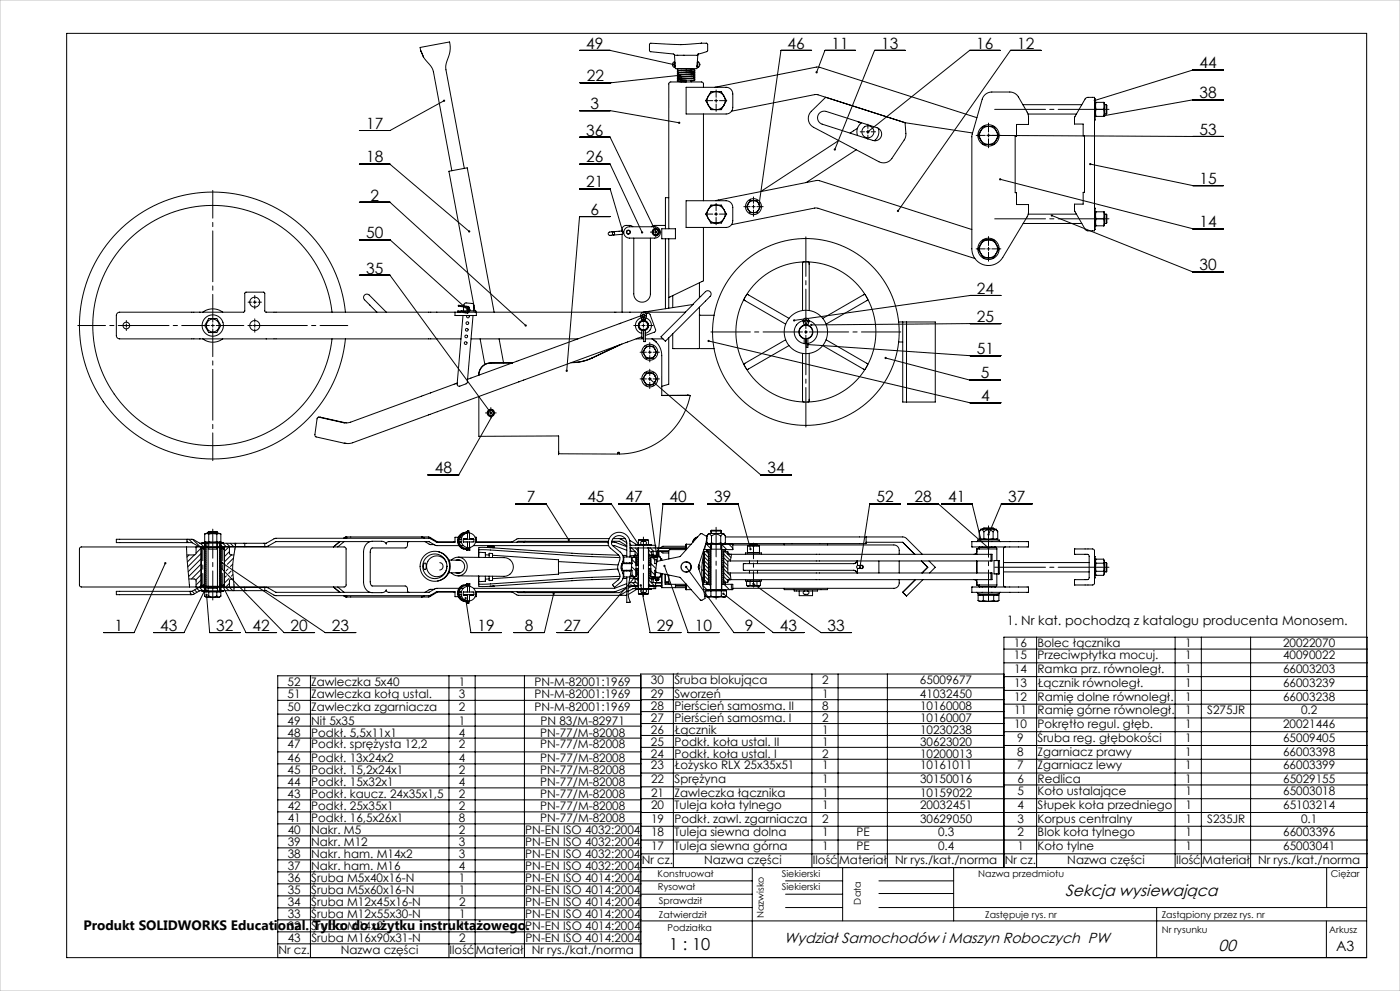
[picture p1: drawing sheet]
<svg xmlns="http://www.w3.org/2000/svg" width="420mm" height="297mm" viewBox="0 0 420 297" stroke-linecap="round" stroke-linejoin="round" font-family="sans-serif">
<defs><g id="words">
<text font-size="4.9" x="200.8" y="284.8">1 : 10</text>
<g font-size="4.8">
<text x="319.5" y="268.5">Sekcja wysiewająca</text>
<text x="365.5" y="284.9">00</text>
</g>
<g font-size="4.7">
<text x="175.9" y="14.6">49</text>
<text x="236.3" y="14.6">46</text>
<text x="249.5" y="14.6">11</text>
<text x="264.4" y="14.6">13</text>
<text x="292.9" y="14.6">16</text>
<text x="305.1" y="14.6">12</text>
<text x="359.9" y="20.4">44</text>
<text x="176" y="24.3">22</text>
<text x="359.9" y="29.4">38</text>
<text x="177.2" y="32.6">3</text>
<text x="109.8" y="38.6">17</text>
<text x="175.9" y="40.6">36</text>
<text x="359.9" y="40.4">53</text>
<text x="109.8" y="48.7">18</text>
<text x="175.9" y="48.7">26</text>
<text x="175.9" y="56.1">21</text>
<text x="359.9" y="55.1">15</text>
<text x="111.1" y="60.1">2</text>
<text x="177.2" y="64.4">6</text>
<text x="109.8" y="71.3">50</text>
<text x="359.9" y="68">14</text>
<text x="109.8" y="82">35</text>
<text x="359.9" y="81">30</text>
<text x="293.1" y="88">24</text>
<text x="293.1" y="96.4">25</text>
<text x="293.1" y="106.1">51</text>
<text x="294.3" y="113.4">5</text>
<text x="294.3" y="120.2">4</text>
<text x="130.4" y="141.8">48</text>
<text x="230.3" y="141.8">34</text>
<text x="158" y="150.6">7</text>
<text x="176.2" y="150.5">45</text>
<text x="187.6" y="150.5">47</text>
<text x="200.9" y="150.5">40</text>
<text x="214.3" y="150.5">39</text>
<text x="262.9" y="150.5">52</text>
<text x="274.3" y="150.5">28</text>
<text x="284.5" y="150.5">41</text>
<text x="302.4" y="150.5">37</text>
<text x="34.4" y="189">1</text>
<text x="48" y="189">43</text>
<text x="64.9" y="189">32</text>
<text x="75.8" y="189">42</text>
<text x="87.2" y="189">20</text>
<text x="99.5" y="189">23</text>
<text x="143.3" y="189">19</text>
<text x="157.4" y="189">8</text>
<text x="169.1" y="189">27</text>
<text x="197.1" y="189">29</text>
<text x="208.5" y="189">10</text>
<text x="223.5" y="189">9</text>
<text x="234" y="189">43</text>
<text x="248.3" y="189">33</text>
</g>
<text font-size="4.4" x="235.2" y="282.6">Wydział Samochodów i Maszyn Roboczych PW</text>
<text font-size="4.2" x="400.9" y="284.9">A3</text>
<text font-size="4.1" x="25" y="278.8">Produkt SOLIDWORKS Educational. Tylko do użytku instruktażowego.</text>
<text font-size="3.9" x="302.1" y="187.4">1. Nr kat. pochodzą z katalogu producenta Monosem.</text>
<g font-size="3.5">
<text x="304.2" y="194">16</text>
<text x="304.2" y="197.6">15</text>
<text x="311.3" y="194">Bolec łącznika</text>
<text x="311.3" y="197.6">Przeciwpłytka mocuj.</text>
<text x="355.6" y="194">1</text>
<text x="355.6" y="197.6">1</text>
<text x="384.9" y="194">20022070</text>
<text x="384.9" y="197.6">40090022</text>
<text x="304.2" y="201.7">14</text>
<text x="311.3" y="201.7">Ramka prz. równoległ.</text>
<text x="355.6" y="201.7">1</text>
<text x="384.9" y="201.7">66003203</text>
<text x="86.3" y="205.7">52</text>
<text x="86.3" y="209.3">51</text>
<text x="93.3" y="205.7">Zawleczka 5x40</text>
<text x="93.3" y="209.3">Zawleczka kołą ustal.</text>
<text x="137.6" y="205.7">1</text>
<text x="137.6" y="209.3">3</text>
<text x="160.4" y="205.7">PN-M-82001:1969</text>
<text x="160.4" y="209.3">PN-M-82001:1969</text>
<text x="195.3" y="205">30</text>
<text x="195.3" y="209.2">29</text>
<text x="202.3" y="205">Śruba blokująca</text>
<text x="202.3" y="209.2">Sworzeń</text>
<text x="246.6" y="205">2</text>
<text x="246.6" y="209.2">1</text>
<text x="276" y="205">65009677</text>
<text x="276" y="209.2">41032450</text>
<text x="304.2" y="205.8">13</text>
<text x="304.2" y="210">12</text>
<text x="311.3" y="205.8">Łącznik równoległ.</text>
<text x="311.3" y="210">Ramię dolne równoległ.</text>
<text x="355.6" y="205.8">1</text>
<text x="355.6" y="210">1</text>
<text x="384.9" y="205.8">66003239</text>
<text x="384.9" y="210">66003238</text>
<text x="86.3" y="213">50</text>
<text x="93.3" y="213">Zawleczka zgarniacza</text>
<text x="137.7" y="213">2</text>
<text x="160.4" y="213">PN-M-82001:1969</text>
<text x="195.3" y="212.8">28</text>
<text x="202.3" y="212.8">Pierścień samosma. II</text>
<text x="246.7" y="212.8">8</text>
<text x="276" y="212.8">10160008</text>
<text x="304.2" y="214.1">11</text>
<text x="311.3" y="214.1">Ramię górne równoległ.</text>
<text x="355.6" y="214.1">1</text>
<text x="362.1" y="214.1">S275JR</text>
<text x="390.3" y="214.1">0.2</text>
<text x="86.3" y="217.1">49</text>
<text x="86.3" y="220.7">48</text>
<text x="93.3" y="217.1">Nit 5x35</text>
<text x="93.3" y="220.7">Podkł. 5,5x11x1</text>
<text x="137.7" y="217.1">1</text>
<text x="137.7" y="220.7">4</text>
<text x="162.1" y="220.7">PN-77/M-82008</text>
<text x="162.2" y="217.1">PN 83/M-82971</text>
<text x="195.3" y="216.4">27</text>
<text x="195.3" y="219.9">26</text>
<text x="202.3" y="216.4">Pierścień samosma. I</text>
<text x="202.3" y="219.9">Łącznik</text>
<text x="246.7" y="216.4">2</text>
<text x="246.7" y="219.9">1</text>
<text x="276" y="216.4">10160007</text>
<text x="276" y="219.9">10230238</text>
<text x="304.2" y="218.2">10</text>
<text x="311.3" y="218.2">Pokrętło regul. głęb.</text>
<text x="355.6" y="218.2">1</text>
<text x="384.9" y="218.2">20021446</text>
<text x="86.3" y="224.3">47</text>
<text x="93.3" y="224.3">Podkł. sprężysta 12,2</text>
<text x="137.7" y="224.3">2</text>
<text x="162.1" y="224.3">PN-77/M-82008</text>
<text x="195.3" y="223.5">25</text>
<text x="195.3" y="227.1">24</text>
<text x="202.3" y="223.5">Podkł. koła ustal. II</text>
<text x="202.4" y="227.1">Podkł. koła ustal. I</text>
<text x="246.7" y="223.5">1</text>
<text x="246.7" y="227.1">2</text>
<text x="276" y="223.5">30623020</text>
<text x="276" y="227.1">10200013</text>
<text x="305.2" y="222.3">9</text>
<text x="305.2" y="226.5">8</text>
<text x="311.3" y="222.3">Śruba reg. głębokości</text>
<text x="311.3" y="226.5">Zgarniacz prawy</text>
<text x="355.6" y="222.3">1</text>
<text x="355.6" y="226.5">1</text>
<text x="384.9" y="222.3">65009405</text>
<text x="384.9" y="226.5">66003398</text>
<text x="86.3" y="228.5">46</text>
<text x="86.3" y="232.1">45</text>
<text x="93.3" y="228.5">Podkł. 13x24x2</text>
<text x="93.4" y="232.1">Podkł. 15,2x24x1</text>
<text x="137.7" y="228.5">4</text>
<text x="137.7" y="232.1">2</text>
<text x="162.1" y="228.5">PN-77/M-82008</text>
<text x="162.1" y="232.1">PN-77/M-82008</text>
<text x="195.3" y="230.6">23</text>
<text x="202.4" y="230.6">Łożysko RLX 25x35x51</text>
<text x="246.7" y="230.6">1</text>
<text x="276" y="230.6">10161011</text>
<text x="305.2" y="230.6">7</text>
<text x="311.3" y="230.6">Zgarniacz lewy</text>
<text x="355.6" y="230.6">1</text>
<text x="384.9" y="230.6">66003399</text>
<text x="86.3" y="235.6">44</text>
<text x="86.3" y="239.2">43</text>
<text x="93.4" y="235.6">Podkł. 15x32x1</text>
<text x="93.4" y="239.2">Podkł. kaucz. 24x35x1,5</text>
<text x="137.7" y="235.6">4</text>
<text x="137.7" y="239.2">2</text>
<text x="162.1" y="235.6">PN-77/M-82008</text>
<text x="162.1" y="239.2">PN-77/M-82008</text>
<text x="195.3" y="234.7">22</text>
<text x="195.3" y="238.9">21</text>
<text x="202.4" y="234.7">Sprężyna</text>
<text x="202.4" y="238.9">Zawleczka łącznika</text>
<text x="246.7" y="234.7">1</text>
<text x="246.7" y="238.9">1</text>
<text x="276" y="234.7">30150016</text>
<text x="276" y="238.9">10159022</text>
<text x="305.2" y="234.8">6</text>
<text x="305.2" y="238.3">5</text>
<text x="311.3" y="234.8">Redlica</text>
<text x="311.3" y="238.3">Koło ustalające</text>
<text x="355.6" y="234.8">1</text>
<text x="355.6" y="238.3">1</text>
<text x="384.9" y="234.8">65029155</text>
<text x="385" y="238.3">65003018</text>
<text x="86.3" y="242.8">42</text>
<text x="93.4" y="242.8">Podkł. 25x35x1</text>
<text x="137.7" y="242.8">2</text>
<text x="162.1" y="242.8">PN-77/M-82008</text>
<text x="195.3" y="242.4">20</text>
<text x="202.4" y="242.4">Tuleja koła tylnego</text>
<text x="246.7" y="242.4">1</text>
<text x="276" y="242.4">20032451</text>
<text x="305.2" y="242.4">4</text>
<text x="311.3" y="242.4">Słupek koła przedniego</text>
<text x="355.6" y="242.4">1</text>
<text x="385" y="242.4">65103214</text>
<text x="86.3" y="246.4">41</text>
<text x="86.3" y="250">40</text>
<text x="93.4" y="246.4">Podkł. 16,5x26x1</text>
<text x="93.4" y="250">Nakr. M5</text>
<text x="137.7" y="246.4">8</text>
<text x="137.7" y="250">2</text>
<text x="157.6" y="250">PN-EN ISO 4032:2004</text>
<text x="162.1" y="246.4">PN-77/M-82008</text>
<text x="195.3" y="246.5">19</text>
<text x="195.3" y="250.7">18</text>
<text x="202.4" y="246.5">Podkł. zawl. zgarniacza</text>
<text x="202.4" y="250.7">Tuleja siewna dolna</text>
<text x="246.7" y="246.5">2</text>
<text x="246.7" y="250.7">1</text>
<text x="257" y="250.7">PE</text>
<text x="276" y="246.5">30629050</text>
<text x="281.4" y="250.7">0.3</text>
<text x="305.2" y="246.5">3</text>
<text x="305.2" y="250.7">2</text>
<text x="311.3" y="246.5">Korpus centralny</text>
<text x="311.3" y="250.7">Blok koła tylnego</text>
<text x="355.6" y="246.5">1</text>
<text x="355.6" y="250.7">1</text>
<text x="362.2" y="246.5">S235JR</text>
<text x="385" y="250.7">66003396</text>
<text x="390.3" y="246.5">0.1</text>
<text x="86.3" y="253.6">39</text>
<text x="86.3" y="257.2">38</text>
<text x="93.4" y="253.6">Nakr. M12</text>
<text x="93.4" y="257.2">Nakr. ham. M14x2</text>
<text x="137.7" y="253.6">3</text>
<text x="137.7" y="257.2">3</text>
<text x="157.6" y="253.6">PN-EN ISO 4032:2004</text>
<text x="157.6" y="257.2">PN-EN ISO 4032:2004</text>
<text x="195.3" y="254.8">17</text>
<text x="202.4" y="254.8">Tuleja siewna górna</text>
<text x="246.7" y="254.8">1</text>
<text x="257" y="254.8">PE</text>
<text x="281.4" y="254.8">0.4</text>
<text x="305.2" y="254.8">1</text>
<text x="311.3" y="254.8">Koło tylne</text>
<text x="355.6" y="254.8">1</text>
<text x="385" y="254.8">65003041</text>
<text x="86.3" y="260.8">37</text>
<text x="93.4" y="260.8">Nakr. ham. M16</text>
<text x="137.7" y="260.8">4</text>
<text x="157.6" y="260.8">PN-EN ISO 4032:2004</text>
<text x="192.5" y="258.9">Nr cz.</text>
<text x="211.3" y="258.9">Nazwa części</text>
<text x="243.9" y="258.9">Ilość</text>
<text x="251.8" y="258.9">Materiał</text>
<text x="268.5" y="258.9">Nr rys./kat./norma</text>
<text x="301.4" y="258.9">Nr cz.</text>
<text x="320.2" y="258.9">Nazwa części</text>
<text x="352.8" y="258.9">Ilość</text>
<text x="360.7" y="258.9">Materiał</text>
<text x="377.4" y="258.9">Nr rys./kat./norma</text>
<text x="86.3" y="264.4">36</text>
<text x="86.3" y="268">35</text>
<text x="93.4" y="264.4">Śruba M5x40x16-N</text>
<text x="93.4" y="268">Śruba M5x60x16-N</text>
<text x="137.7" y="264.4">1</text>
<text x="137.7" y="268">1</text>
<text x="157.6" y="264.4">PN-EN ISO 4014:2004</text>
<text x="157.6" y="268">PN-EN ISO 4014:2004</text>
<text x="86.3" y="271.6">34</text>
<text x="86.3" y="275.2">33</text>
<text x="93.4" y="271.6">Śruba M12x45x16-N</text>
<text x="93.4" y="275.2">Śruba M12x55x30-N</text>
<text x="137.7" y="271.6">2</text>
<text x="137.7" y="275.2">1</text>
<text x="157.6" y="271.6">PN-EN ISO 4014:2004</text>
<text x="157.6" y="275.2">PN-EN ISO 4014:2004</text>
<text x="86.3" y="278.8">32</text>
<text x="93.4" y="278.8">Śruba M14x2</text>
<text x="137.7" y="278.8">1</text>
<text x="157.6" y="278.8">PN-EN ISO 4014:2004</text>
<text x="83.5" y="285.9">Nr cz.</text>
<text x="86.3" y="282.4">43</text>
<text x="93.4" y="282.4">Śruba M16x90x31-N</text>
<text x="102.3" y="285.9">Nazwa części</text>
<text x="134.9" y="285.9">Ilość</text>
<text x="137.7" y="282.4">2</text>
<text x="142.8" y="285.9">Materiał</text>
<text x="157.6" y="282.4">PN-EN ISO 4014:2004</text>
<text x="159.5" y="285.9">Nr rys./kat./norma</text>
</g>
<g font-size="2.8">
<text x="197.3" y="262.9">Konstruował</text>
<text x="234.5" y="262.9">Siekierski</text>
<text x="293.5" y="262.9">Nazwa przedmiotu</text>
<text x="399.3" y="262.9">Ciężar</text>
<text x="197.3" y="266.7">Rysował</text>
<text x="234.5" y="266.7">Siekierski</text>
<text x="197.7" y="271">Sprawdził</text>
<text x="197.7" y="275.1">Zatwierdził</text>
<text x="229.1" y="275.2" transform="rotate(-90 229.1 275.2)">Nazwisko</text>
<text x="258.3" y="271.1" transform="rotate(-90 258.3 271.1)">Data</text>
<text x="295.6" y="275">Zastępuje rys. nr</text>
<text x="348.5" y="275">Zastąpiony przez rys. nr</text>
<text x="200.3" y="279">Podziałka</text>
<text x="348.5" y="279.6">Nr rysunku</text>
<text x="398.8" y="279.6">Arkusz</text>
</g>
</g></defs>
<circle cx="205.8" cy="169.9" r="1.6" fill="none" stroke="#808080" stroke-width=".3"/>
<g fill="none" stroke="#000" stroke-width=".3">
<path d="M20 10h390v277h-390zM126.2 15.2l.8 1.9M126.2 15.2l-.2-1 8.7-1.6a9.2 9.2 0 0 1-.8 6.4l-.1 1.9 5.5 29.6M127 17.1l1.1 1.4a6.1 6.1 0 0 1 1.9 3.1l5.6 29.6M173.9 15.1h9.2l18.9 4.2M195.2 15.5l6.8 .7 .3 .4M195.2 15.5h.1M201.7 19.3h.1M202 18.7l.3-.2v1.7l-.5-.7zM202.3 19.9h.3M202.3 18.9h.2M202.3 16.6h6.8"/>
<path d="M202.3 16.6l.2 2.3M202.5 18.9l.1 1M202.6 19.9v.7h6.5v-.7M209.1 19.9h.2M209.1 16.6h.1M209.2 18.9l-.1 1M209.2 18.9h.1M209.2 16.6h.1M209.3 18.5a.95 .95 0 0 1 .6 .9 .95 .95 0 0 1-.6 .8zM209.3 16.6l-.1 2.3M209.5 16.2l-.2 .4M209.5 16.2h.1"/>
<path d="M209.9 19.4h.1M210.4 13h.1M210.4 13h1.5M210.4 13a86.5 86.5 0 0 1-15.3 0l-.3 .3v1.8l.4 .4M211.9 13l.4 .3-.1 2-2.7 .9M211.9 13h.1M243.5 15.1h-9.2l-6.6 46.1M256.7 15.1h-9.2l-2.5 6.6M271.6 15.1h-9.2l-12 29.7M300.1 15.1h-9.2l-30.5 24.4M312.3 15.1h-9.2l-33.7 48.1M133.2 30.2l-16.2 8.9h-9.2"/>
<path d="M173.9 33.2h9.2l20.7 3.6M203.4 23.3l4.8 .3M203.4 24.4l2.4 .2v-.5l-2.4-.2-.2 .3 .3 .2M203.4 22.2l4.8 .3M203.4 21.1l4.8 .2M203.5 22.2l4.8 .3M203.5 23.4l4.8 .2M203.5 21.1l4.8 .3h-.2M203.5 20.6l4.8 .2M203.5 20.6l-.3 .2 .3 .3-.3 .3 .3 .2M203.6 23.3l-.2 .1M203.6 22.8h-.2"/>
<path d="M203.6 23.9h-.2M203.6 22.2h-.2M203.6 21.7h-.2M203.6 21.1h-.2M204 22.6l-20.8 2.2h-9.2M204.3 23.4h.1M204.3 23.9v.1M204.3 24.5v.1M204.3 21.7v.1M204.3 22.3h.1M204.3 22.8v.1M204.3 20.6h.1"/>
<path d="M204.3 21.1v.1M205.8 26.2h12a2 2 0 0 1 2 2v4a2 2 0 0 1-2 2h-12zM207.3 22.9v.1M207.3 23.5v.1M207.3 24.1v.5M207.3 21.3h.1M207.3 21.8v.1M207.3 22.4h.1M207.3 20.6v.2M208.2 23.1l.3 .2-.3 .3 .3 .3-.3 .3-4.8-.3M208.2 22l.3 .2-.3 .3 .3 .3-.3 .2-4.8-.3M208.2 20.8l.3 .3-.3 .3 .3 .3-.3 .2-4.8-.3"/>
<path d="M208.3 23.1l-4.9-.3-.2 .3 .3 .2-.3 .4 .3 .2M208.3 22l-4.9-.3-.2 .3 .3 .2-.3 .3 .3 .3M208.3 24.1l-1 .1M208.3 23.6h-.2M208.3 23l-.2 .1M208.3 22.5h-.2M208.3 21.9h-.2M211 34.2v26M211 26.2v-1.2l-.4-.4h-9.4l-.5 .4-.1 43.6M212.5 31.5a2.7 2.7 0 0 0 2.3 1.4M212.5 31.5l.2 .4a1.54 1.54 0 0 0 2.1 1M212.5 28.8a2.7 2.7 0 0 0 0 2.7"/>
<path d="M212.5 28.8l-.4 .7a.8 .8 0 0 0 .1 1.4l.3 .6M214.3 30.2h1M214.5 26.2l31-6.1 47.6 15.2M214.8 29.7v1M214.8 27.5a2.7 2.7 0 0 0-2.3 1.3M214.8 27.5a2.7 2.7 0 0 1 2.4 1.3M214.8 27.5h-.1a1.62 1.62 0 0 0-2.2 1.3M214.8 27.5h1a.68 .68 0 0 1 1 .6l.4 .7M217.2 31.5l-.4 .7a.86 .86 0 0 1-1.3 .7h-.7M217.2 31.5a2.7 2.7 0 0 1-2.4 1.4M217.2 28.8a2.7 2.7 0 0 1 0 2.7M217.2 28.8l.4 .7a.74 .74 0 0 1 0 1.3l-.4 .7"/>
<path d="M219.5 33.3l25.4-5 26.6 8.5M245.7 34l1-.6h1.2l15.2 4.9a2 2 0 0 1 1.3 2.5 2 2 0 0 1-2.5 1.3l-15.2-4.9a2 2 0 0 1-1-3.2zM247.7 29.2l-4.3 4.2a3 3 0 0 0 .7 4.8l19.6 10.3a3 3 0 0 0 3.9-1l4-6.2 .2-1-.3-3.5M257.2 38.4l-2.2 1.5M257.3 36.4l.9 .6M258.2 37h.1M258.5 36.8a3.3 3.3 0 0 0-1.2 3.8M259.9 39.5h1M260.4 39v1M263.5 38.4a3.3 3.3 0 0 1-1.2 3.8M271.5 36.8l20.3 3.1M294.2 39.2a2.7 2.7 0 0 0 0 2.7"/>
<path d="M294.2 39.2l-.8 1.4 .8 1.3M295.4 28.5l.7-.6 1-.3h5.8a3 3 0 0 1 2.6 1.5l2.9 5 .2 3.2h-3.6v3.5h-.4v17h.4v3.5h3.6l-.1 2.4-.4 1.3-7.3 12.2a5 5 0 0 1-5.6 2.2 5 5 0 0 1-3.6-4.8v-33.8l3.1-11zM296.6 37.9a2.7 2.7 0 0 0-2.4 1.3M296.6 37.9a2.7 2.7 0 0 1 2.3 1.3M296.6 37.9h1.5l.8 1.3M296.6 37.9h-.2a1.62 1.62 0 0 0-2.2 1.3M298.9 39.2l.8 1.4-.8 1.3M298.9 39.2a2.7 2.7 0 0 1 0 2.7M306.9 31.4h17.6M308.4 34.2h14.5M325.7 29.5l.6-.3h2.1v40h-2.1l-.6-.3-3.3-5.9v-1.8h2.6v-3.6h.4v-16.9h-.4v-3.5h-2.6v-1.8zM328.4 29.6h.2v6.4h-.2"/>
<path d="M328.6 34.6l.2 .3M328.8 30.7v2.1M328.8 32.8v2.1M328.8 30.7l-.2 .3M328.8 32.8h2.3M328.8 30.7h2.3M328.8 34.9h2.3M331.1 30.7a7.1 7.1 0 0 1 .2 3.7l-.2 .5M331.1 32.8v2.1M331.1 30.7v2.1M331.3 34.2h.6M331.3 31.4h.6"/>
<path d="M331.9 31.4v2.8M331.9 31.4l.2 .2v2.4l-.2 .2M367 21h-9.2l-29.3 9.1M367 29.9h-9.2l-26.5 4.8M107.8 49.2h9.2l23.8 20.2M173.9 56.6h9.2l3.8 13.1M173.9 49.2h9.2l9.5 20.5M173.9 41.2h9.2l13.7 28.3M200.6 59.2h-1v9.4M251.6 42.1l-23.4 15.3M256.9 44.9l-15.1 9.8M262.5 42l.2 .2"/>
<path d="M294.2 41.9a2.7 2.7 0 0 0 2.4 1.4M294.2 41.9l.8 1.4h1.6M296.1 40.6h1M296.6 40.1v1M296.6 40.6l70.4 .3M298.9 41.9l-.8 1.4h-1.5M298.9 41.9a2.7 2.7 0 0 1-2.3 1.4M300.1 53.7l57.7 14.9h9.2M327.1 49.2l30.7 6.4h9.2M107.8 60.6h9.2l40.7 37M107.8 71.9h9.2l23.3 20.9M183.1 64.9h-9.2l-3.9 46.2"/>
<path d="M183.9 69.5a.42 .42 0 0 1 .5 .4 .42 .42 0 0 1-.5 .4zM186.5 69.2a.5 .5 0 0 1 .5 .5 .5 .5 0 0 1-.5 .5M186.5 69.2l-3.2 .3a.61 .61 0 0 0-.8 .7 .61 .61 0 0 0 1 .3l3-.3M186.5 70.2l.1 23.4M187.6 68.5l1.2-.5h7.6a1.7 1.7 0 0 1 1.7 1.7 1.7 1.7 0 0 1-1.7 1.7h-7.6a1.7 1.7 0 0 1-1.5-1 1.7 1.7 0 0 1 .3-1.9zM188.5 69.1h-.3M188.6 70.1h-.4M189.8 68l-.6-.4h-1.4a1.3 1.3 0 0 0-1.2 1.7l-.1-.1M190.1 71.4v16.7a2.5 2.5 0 0 0 2.5 2.5 2.5 2.5 0 0 0 2.5-2.5v-16.7M196 70l.7 .4M196 70l.3 .4h.4M196 69.2v.8"/>
<path d="M196 69.2l-.2 .4 .2 .4M196.2 69.6h1M196.7 69.1v1M196.7 68.8h.5l.2 .4M196.7 68.8l.7 .4M196.7 68.8l-.7 .4M196.7 68.8h-.4l-.3 .4M197.4 70l-.2 .4h-.5M197.4 70l-.7 .4M197.4 69.2l.3 .4-.3 .4M197.4 69.2v.8M198.5 68.6h4.1v3h-4.1z"/>
<path d="M199.6 71.6v20.9M199.6 67.6h-3.3l-.9 .4M200.6 71.6v20.8M205.8 60.2h12a2 2 0 0 1 2 2v4a2 2 0 0 1-2 2h-12zM211 68.2v16l-10.4 5M212.5 65.5a2.7 2.7 0 0 0 2.3 1.4M212.5 65.5l.2 .4a1.54 1.54 0 0 0 2.1 1M212.5 62.8a2.7 2.7 0 0 0 0 2.7M212.5 62.8l-.4 .7a.8 .8 0 0 0 .1 1.4l.3 .6M214.3 64.2h1M214.8 60.2l30.7-6.1 46.1 14.7M214.8 63.7v1"/>
<path d="M214.8 61.5a2.7 2.7 0 0 0-2.3 1.3M214.8 61.5a2.7 2.7 0 0 1 2.4 1.3M214.8 61.5h-.2a1.62 1.62 0 0 0-2.1 1.3M214.8 61.5h1a.68 .68 0 0 1 1 .6l.4 .7M217.2 65.5l-.4 .7a.86 .86 0 0 1-1.4 .7h-.6M217.2 65.5a2.7 2.7 0 0 1-2.4 1.4M217.2 62.8a2.7 2.7 0 0 1 0 2.7M217.2 62.8l.4 .7a.74 .74 0 0 1 0 1.3l-.4 .7M219.5 67.3l25.5-5 47.5 15.2M224.5 62.8a1.8 1.8 0 0 0 1.5 .9M224.5 62.8l.5 .9h1M224.5 61a1.8 1.8 0 0 0 0 1.8"/>
<path d="M224.5 61l-.1 .1a1 1 0 0 0 .1 1.7M225.5 61.9h1M226 61.4v1M226 60.1a1.8 1.8 0 0 0-1.5 .9M226 60.1a1.8 1.8 0 0 1 1.6 .9M226 60.1h1.1l.5 .9M226 60.1h-1l-.5 .9M227.6 62.8a1.8 1.8 0 0 1-1.6 .9M227.6 62.8l-.5 .9h-1.1M227.6 61a1.8 1.8 0 0 1 0 1.8M227.6 61a1.04 1.04 0 0 1 0 1.8M240.8 79v.3"/>
<path d="M240.8 79v14.1M241.1 78.5l-.3 .1v.4M242.4 78.5l.3 .1 .1 .4M242.8 79v.3M242.8 79v14.1M294.2 73.2a2.7 2.7 0 0 0 0 2.7M294.2 75.9a2.7 2.7 0 0 0 2.4 1.4M294.2 75.9l.8 1.4h1.6M294.2 73.2l-.8 1.4 .8 1.3M296.1 74.6h1M296.6 71.9a2.7 2.7 0 0 0-2.4 1.3M296.6 71.9a2.7 2.7 0 0 1 2.3 1.3"/>
<path d="M296.6 71.9h1.5l.8 1.3M296.6 71.9h-.2a1.62 1.62 0 0 0-2.2 1.3M296.6 74.1v1M298.9 73.2l.8 1.4-.8 1.3M298.9 73.2a2.7 2.7 0 0 1 0 2.7M298.9 75.9a2.7 2.7 0 0 1-2.3 1.4M298.9 75.9l-.8 1.4h-1.5M306.9 67h17.6M308.5 64.2h14.4M315.6 64.6l42.2 16.9h9.2M328.4 62.4h.2v6.4h-.2M328.6 67.4l.2 .3"/>
<path d="M328.8 63.5l-.2 .3M328.8 63.5v2.1M328.8 65.6v2.1M328.8 65.6h2.3M328.8 63.5h2.3M328.8 67.7h2.3M331.1 65.6v2.1M331.1 63.5v2.1M331.1 63.5l.2 .3v3.6l-.2 .3M331.3 64.2h.6M331.3 67h.6M331.9 64.2l.2 .2v2.4l-.2 .2"/>
<path d="M331.9 64.2v2.8M37.4 97.6h1M37.9 97.1v1M60.8 93.6a5 5 0 0 1 6 0M62.6 95.5h1.2a1.4 1.4 0 0 1 1.9 1.1 1.1 1.1 0 0 1 0 1.9 1.65 1.65 0 0 1-2.3 1.2h-.8l-.5-1a1.3 1.3 0 0 1-.1-2.1zM63.3 97.6h1M63.8 97.1v1M75.9 90.6h1M75.9 97.6h1M76.4 90.1v1M76.4 97.1v1M99.6 93.6a36 36 0 0 0-54.9-26.5 36 36 0 0 0 0 60.9 36 36 0 0 0 54.9-26.4"/>
<path d="M103.6 93.6a40 40 0 0 0-60.9-30 40 40 0 0 0 0 67.9 40 40 0 0 0 60.9-29.9M107.8 82.5h9.2l30.3 41.2M113.1 93.6l-3.3-3.3a1.07 1.07 0 0 1-.6-1.5 1.07 1.07 0 0 1 1.6-.3l5.1 5.1M136.5 93.6v1h6.4v-1M138 93.6h-58.2l-.4-.4v-5.3l-.4-.3-5.5 .1-.1 5.5-.3 .4h-37.2a1 1 0 0 0-1 1v6a1 1 0 0 0 1 1h102.4M138.9 94.6l-1.8 20.5a.6 .6 0 0 0 .8 .6l2-.7 .3-.4 1.7-20M139.1 92l-.1 1.2M140.1 94.6a.41 .41 0 0 0 0 .5 .41 .41 0 0 0 .6 0 .41 .41 0 0 0 0-.5M140.2 93.5h.1M140.2 93.5l-3-.2 3.1 .5M140.3 93.5v.3M140.3 93.5h.1"/>
<path d="M140.3 93.5h.3M140.3 93.2l-2 .1M140.4 92.6l-.1 .5M140.4 92.5l-.3 .3 .2 .4M140.4 91.8h.1M140.4 91.8l-2.9-.2 2.9 .5M140.4 92.1h.1M140.4 92.2h.3M140.4 92.2l-.1 1.3M140.5 91.8l.2 .4M140.5 91.8l-.1 .3M140.6 93.6h65.1"/>
<path d="M140.6 93.5l-.3 .3M140.7 92.6l.1 .3-.2 .2 2.1 .1v.4M140.7 92.5l.2 .2M140.7 92.2l-.1 1.3M140.9 92.7l-.1 .5zM142.1 91.3l-7.4-40 5.5-1 8 43.3M142.2 91.6l-.5-.6-2-.2a.71 .71 0 0 0-.6 .9M142.2 91.6l-.2 1.6M142.2 91.6l.3 1.6M189 93.6h.1M192.2 94.7l-38.5 14.1M192.2 94.7a.87 .87 0 0 1 .9-1.1 .87 .87 0 0 1 .8 1.1"/>
<path d="M192.2 94.7l.3 1M192.4 95.2a2.4 2.4 0 0 0-1.8 2.4 2.4 2.4 0 0 0 1.9 2.3M192.5 95.7v.4a1.51 1.51 0 0 0-1 1.4 1.51 1.51 0 0 0 1 1.5v2.3h.5l.1-2.2v3.3h.5v-3.4a1.52 1.52 0 0 0 .9-1.4 1.52 1.52 0 0 0-.9-1.4v-.5M192.5 97.6h1M192.7 94.6l-.5 .1M192.9 95.2h.4M193 95.7h-.5M193 95.9h.1M193 97.1v1M193.1 95.9h.1M193.1 100h-.1M193.1 95.7h.5"/>
<path d="M193.4 94.2l-.7 .3M193.5 94.6l.4 .1M193.5 94.6a.39 .39 0 0 0-.5-.5 .39 .39 0 0 0-.3 .5M193.5 94.6l-.5 1.5-.3-1.5M193.8 95.3a2.4 2.4 0 0 1 1.6 2.3 2.4 2.4 0 0 1-1.8 2.3M193.8 94.1l.7-.2 .5 .3 1.7 4.8-.3 .5-2.8 1M193.9 94.7l-.3 1M201.8 88.6v3.6M207.8 91.3l3.4-3.5a1.11 1.11 0 0 1 1.8-.4 1.11 1.11 0 0 1-.4 1.8l-13 13.1-1.3-1.4 9.6-9.6-15 2.3M209.8 94.5h4.4M209.8 94.5h.1M209.8 92v12.5h-8v-4.4"/>
<path d="M209.8 84.7v4.5M223.2 89.6v.3l.3 .2 12.2 7M223.9 88.4h.6l12.2 7M240.9 96.1a3.5 3.5 0 0 0-2.6 3.5 3.5 3.5 0 0 0 3 3.4M241 96.4a.87 .87 0 0 1 .8-1.1 .87 .87 0 0 1 .8 1.2M241 96.4l.3 1M241.3 99.5h1M241.3 97.4a2.1 2.1 0 0 0-1.6 2.1 2.1 2.1 0 0 0 1.6 2M241.3 97.4v.2M241.5 96.3l-.5 .1M241.5 96.3l.3 1.1M241.5 96h.6"/>
<path d="M241.8 97.4h-.5M241.8 97.4v.1M241.8 99v1M241.8 97.4h.1M241.9 97.4h.5M241.9 97.4v.1M242.2 96.3l.4 .2M242.2 96.3a.39 .39 0 0 0-.4-.5 .39 .39 0 0 0-.3 .5M242.2 96.3l-.3 1.1M242.4 97.5a2.1 2.1 0 0 1 1.5 2 2.1 2.1 0 0 1-1.5 2M242.4 97.4v.2M242.6 96.5l-.2 .9"/>
<path d="M242.7 96.1a3.5 3.5 0 0 1 2.6 3.5 3.5 3.5 0 0 1-2.9 3.3M259.6 88.4l-.5-.1-12.3 7.1M260.3 89.6l-.3 .5-12.2 7M269.6 96.5h11v24h-9.8v-24M272 96.5v24M300.2 97l-56.8 .4M300.2 88.6h-9.2l-52.8 7.4M60.8 101.6a5 5 0 0 0 6 0M137.2 114.8l-32.4 11.8-1.6 .1-7.5-1.7-.4 .1-.8 5.2 .2 .6 8.6 1.9M141.3 101.6h32.1M143.7 118.8v12l23.9-.1v4.9M143.7 112.4h.1"/>
<path d="M144 101.6l1.5 7.6M149.7 101.6l1.4 7.1M153.7 108.8h-6.5a3.6 3.6 0 0 0-3.5 3.6M153.7 108.8l-13.4 4.9M153.8 108.7l-6.6 .1a3.6 3.6 0 0 0-3.6 3.6M185.9 103.4l-8.3 3.9a14.3 14.3 0 0 1-6.1 1.3M186.6 103.1l-9 4.2a14.4 14.4 0 0 1-6.3 1.4M190.8 101.6h2.3M192.5 100.9l-86.7 31.8-1.2 .2-1.3-.1M193.1 100.7l-.1 .1M193.4 114.5a1.8 1.8 0 0 0 1.5 .9M193.4 114.5a1.04 1.04 0 0 0 1.5 .9"/>
<path d="M193.4 112.7a1.8 1.8 0 0 0 0 1.8M193.4 112.7a1.18 1.18 0 0 0 0 1.8M193.4 106.5a1.15 1.15 0 0 0 1.5 .9M193.4 106.5a1.8 1.8 0 0 0 1.5 .9M193.4 104.7a1.8 1.8 0 0 0 0 1.8M193.4 104.7a1.04 1.04 0 0 0 0 1.8M193.6 101.6h5.3M194.4 113.6h1M194.4 105.6h1M194.9 113.1v1M194.9 113.6l33.3 28.7h9.2M194.9 111.8a1.04 1.04 0 0 1 1.6 .9"/>
<path d="M194.9 111.8a1.8 1.8 0 0 1 1.6 .9M194.9 111.8a1.8 1.8 0 0 0-1.5 .9M194.9 111.8a1.04 1.04 0 0 0-1.5 .9M194.9 105.1v1M194.9 103.8a1.8 1.8 0 0 1 1.6 .9M194.9 103.8a1.04 1.04 0 0 1 1.6 .9M194.9 103.8a1.8 1.8 0 0 0-1.5 .9M194.9 103.8a1.18 1.18 0 0 0-1.5 .9M195.6 101.6a5.8 5.8 0 0 1 2.9 5v11.9h7.8M195.6 101.6l1.2 .9M196.5 114.5l-.1 .2a1.05 1.05 0 0 1-1.5 .7M196.5 114.5a1.8 1.8 0 0 1-1.6 .9"/>
<path d="M196.5 112.7a1.8 1.8 0 0 1 0 1.8M196.5 112.7a1.04 1.04 0 0 1 0 1.8M196.5 106.5a1.8 1.8 0 0 1-1.6 .9M196.5 106.5a1.04 1.04 0 0 1-1.6 .9M196.5 104.7a1.04 1.04 0 0 1 0 1.8M196.5 104.7a1.8 1.8 0 0 1 0 1.8M196.8 102.5h.1M200.6 101.3v13.9l-2.1 .6M206.3 118.5h.8M207.1 118.5a21.9 21.9 0 0 1-21.4 17.6v-.5h-.3v.5l-17.8-.1M207.1 118.5v.1M207.1 118.6h.1"/>
<path d="M210.1 104.5h4.1M212.6 102.2l78.4 18.5h9.2M235.7 101.8l-12.2 7.1-.3 .5M236.7 103.6l-12.3 7.1-.5-.1M240.8 120v.4l.3 .1M240.8 119.7v.3M240.8 105.9v14.1M241.3 103h.5M241.3 101.4v1.6M241.8 101.5v1.5M241.9 101.6h-.1M241.9 103h-.1"/>
<path d="M242.4 103.3l48.6 3.3h9.2M242.4 101.4v2.7h-.5v-2.6M242.8 120l-.1 .4-.3 .1M242.8 119.7v.3M242.8 105.9v14.1M246.8 103.6l12.2 7h.6M247.8 101.8l12.3 7.1 .2 .5M265.7 107.3l25.3 6.6h9.2M269.6 102.5h1.2M95.6 125l7.9 1.7M103.3 132.8h.5M146.6 124.1l.7 .4"/>
<path d="M146.6 124.1l.2 .4h.5M146.6 123.3v.8M146.6 123.3l-.3 .4 .3 .4M146.8 123.7h1M147.3 123.2v1M147.3 122.9h.4l.2 .4M147.3 122.9l.6 .4M147.3 122.9l-.7 .4M147.3 122.9h-.5l-.2 .4M147.9 124.3l-10.3 18h-9.2M147.9 123.3v.8M147.9 124.1l-.6 .4"/>
<path d="M147.9 123.3l.3 .4-.3 .4M147.9 124.1l-.2 .4h-.4M167.5 136.3h.1M167.6 135.3v.7M167.6 136h.1M62.4 159.5h2.8M62.4 159.5v.3M62.6 159.3v.5M62.6 159.3h2.4M62.6 159.3l-.2 .2M65 159.3l.2 .2M65 159.3v.5"/>
<path d="M65.2 159.5v.3M139.7 159.9a2.2 2.2 0 0 0-1.3 2.3 2.2 2.2 0 0 0 1.9 1.9v-1.7M140.2 159.2l-.2 .2a2.66 2.66 0 0 0-2.7 2.2 2.66 2.66 0 0 0 1.9 3M140.2 159.2l.1 .1M140.3 159.3l-.1 .1a2.65 2.65 0 0 0-2.7 2.5 2.65 2.65 0 0 0 2.5 2.8l.1 .2M140.4 159.1l-.2 .1M140.4 159.2l.2 .3M140.4 159.2l-.1 .1M140.4 159.2h.1M140.4 159.1h.3l-.1 .4M140.4 159.1l-.1 .2M140.4 159.1h.1"/>
<path d="M140.6 159.5l-.4 .2a2.33 2.33 0 0 0-2.4 2.2 2.33 2.33 0 0 0 2.2 2.5M140.9 159.7h-.6v1.9M140.9 159.7a2.2 2.2 0 0 1 1.8 2.2 2.2 2.2 0 0 1-1.8 2.2v-1.7M140.9 159.7v1.9M154.7 151.1h9.2l6.7 10.7M174.2 151h9.2l8.3 12.3M185.6 151h9.2l2.2 15.7M208.1 151h-9.2l-1.4 15.2M210.4 159.9l-6.4 6.9-7 1.5-.3 3.2M210.4 159.9h.1M210.4 159.9l1.7 .9M212.2 151h9.2l3.7 13.6"/>
<path d="M213.2 159.1h3.2M213.2 159.1v.8M213.5 158.9v1M213.5 158.9h2.7M213.5 158.9l-.3 .2M216.2 158.9l.2 .2M216.2 158.9v1M216.4 159.1v.8M270.1 151h-9.2l-2.9 19M272.3 151h9.2l15 13.2M282.5 151h9.1l2.7 10.7M293.8 159.4a.7 .7 0 0 1 .7-.6 .7 .7 0 0 1 .7 .6"/>
<path d="M293.8 159.4l.5-.8h4.5l.5 .8M293.8 159.4v2M295 158.4h3.2M295 158.4l.2-.2h2.7l.3 .2M295 158.4v.2M295.2 159.4l.2-.2a1.87 1.87 0 0 1 2.5 .2M295.2 159.4v2M297.9 159.4a.7 .7 0 0 1 .7-.6 .7 .7 0 0 1 .7 .6M297.9 159.4v2M298.2 158.4v.2M299.3 159.4v2M309.6 151h-9.2l-3.8 9.2"/>
<path d="M49.6 168.8l-9.3 20.8h-9.2M56 163.9l.9 12M56 163.9l-31.8 .1-.4 .5v10.8l.2 .4 .4 .2h32.5M56 163.9h2.8M56.1 162.1l.4 .5M56.1 161.6l-.1 1M56.6 173.5l2.1 .2 .1 2.2M56.7 161.6l1 1.1M56.7 166.3l-.6 .7M56.9 175.9h1.9M57 177.2l.2 1M57.1 177.8l.5 .4"/>
<path d="M57.6 177.2l.8 .7M57.7 177.2h-22.8v1h22.7M57.8 161.6l2.2 2.2M58.3 166.3l-2.1 2.1M58.4 176.8l.7 .7M58.8 163.9l-.1 2.2-2.7 .2M58.8 175.9h1.5M58.8 163.9h1.5M59.1 176.4l.7 .7M59.1 163.9l-.3 .3M59.9 176l.9 1M60 163.8h.3"/>
<path d="M60.1 162.8l1 1M60.3 176l-.8 .1-1.8 1.1M60.3 164.1h7M60.3 163.8h7M60.3 175.7h7M60.3 176h7M60.3 163.8v12.2M60.3 175.5h1M60.3 175.4l-.5 .5M60.3 173.8l-1.5 1.5M60.3 172.2l-1.6 1.6M60.3 170.6l-2.9 2.9"/>
<path d="M60.3 169.1l-3.7 3.7M60.3 167.5l-3.8 3.8M60.3 165.9l-4 4M60.6 164.3l-.2 .3v10.6l.2 .3M60.6 177.1h6.4v.2h-6.4zM60.6 162.6h6.4v.2h-6.4zM61 176l.2 .2M61.2 164.3l.1 .3v10.6l-.1 .3M61.2 162.8l.2 .2M61.3 164.3h.1M61.3 175.5h.1M61.3 164.3h-1l-1.5 1.5"/>
<path d="M61.3 164.1v.2M61.3 175.5v.2M61.4 178.6l.5 .4h3.8l.6-.4M61.4 160.1h1.2M61.4 160.1l.6-.3h3.6l.7 .3M61.4 162.3h1.2M61.4 178.6l.6 .3 .6-.3M61.4 162.3l.6 .3M61.4 160.1v2.2M61.4 178.6v-1.2h4.9v1.2M61.4 164.5l.4-.4v11.6M61.4 162.8h-1.5l-2.3-1.2h-22.7v1h22.7l2.4 1.2"/>
<path d="M61.4 177h-1.5l-2.3 1.2M61.4 162.8v1M61.4 164.1v11.6M61.4 176v1.1M61.8 162.8v1M61.8 176v1.1M61.8 169.1l-.4 .4M61.8 175.3l-.4 .4M61.8 174.7l-.4 .4M61.8 173.6l-.4 .4M61.8 173l-.4 .4M61.8 172.5l-.4 .4"/>
<path d="M61.8 171.9l-.4 .4M61.8 171.4l-.4 .4M61.8 170.8l-.4 .4M61.8 170.2l-.4 .4M61.8 169.7l-.4 .4M61.8 168.6l-.4 .4M61.8 168l-.4 .4M61.8 167.4l-.4 .4M61.8 166.9l-.4 .4M61.8 174.2l-.4 .4M61.8 166.3l-.4 .4M61.8 165.7l-.4 .4"/>
<path d="M61.8 165.2l-.4 .4M61.8 164.6l-.4 .4M61.8 163.5l-.3 .3M61.8 162.9l-.4 .4M61.9 177.3v.1M62 175.8l-6.8 13.8h-9.2M62 178.3l.9 11.3h9.2M62.4 176h2.8M62.4 176.3h2.8M62.4 162.8v1M62.4 164.1v11.6M62.4 176.3v.8"/>
<path d="M62.4 164.6h2.8M62.6 160.1h2.4M62.6 162.3h2.4M62.6 178.6l1.2 .3 1.2-.3M62.6 160.1v2.2M62.6 177.4v1.2M62.6 162.8v1M62.6 164.1v.5M62.6 176.1l-.2 .2M65 176.1l.2 .2M65 162.8v1M65 164.1v.5"/>
<path d="M65 162.3h1.3M65 160.1h1.3M65 178.6l.6 .3 .7-.3M65 160.1v2.2M65 177.4v1.2M65.2 162.8v1M65.2 164.1v11.6M65.2 176.3v.8M65.8 177.3h.1M65.8 177.3v.1M65.8 164.1l.1 11.6 .3-.3M65.8 162.8v1"/>
<path d="M65.8 176v1.1M65.9 162.8l-.1 .1M66 170.6l-.2 .1M66 169.9l19.2 19.7h9.2M66.1 176l-.3 .3M66.2 162.8h7.2M66.2 177h7.2M66.2 164.3h.1M66.2 175.5h.1M66.2 162.8v1M66.2 164.1v11.6M66.2 176v1.1"/>
<path d="M66.2 174.3l-.4 .4M66.2 164.7l-.4 .4M66.2 177.1h.1M66.2 176.5l-.4 .4M66.2 174.8l-.4 .4M66.2 173.7l-.4 .4M66.2 173.1l-.4 .4M66.2 172.6l-.4 .4M66.2 172l-.4 .4M66.2 171.4l-.4 .4M66.2 170.9l-.4 .4M66.2 169.2l-.4 .4"/>
<path d="M66.2 168.6l-.4 .4M66.2 168.1l-.4 .4M66.2 167.5l-.4 .4M66.2 167l-.4 .4M66.2 166.4l-.4 .4M66.2 165.8l-.4 .4M66.2 165.3l-.4 .4M66.2 164.2l-.4 .4M66.2 163.6l-.2 .2M66.2 163l-.4 .4M66.2 163.3l.5 .5M66.2 176.8l.3 .2"/>
<path d="M66.3 162.3l-.7 .3M66.3 160.1v2.2M66.3 175.5h1M66.3 164.3h1M66.3 164.1v.2M66.3 175.5v.2M66.5 164.3l-.2 .3v10.6l.2 .3M66.6 168.7l30.9 20.9h9.2M66.8 175.6l7 14h9.2M66.8 162.8l1 1M67.1 164.3l.2 .3v10.6l-.2 .3M67.3 163.8h6.1"/>
<path d="M67.3 176h6.1M67.3 163.8v12.2M67.3 175.9h1.5M67.3 163.9h1.5M67.5 169.8l-.2 .2M67.7 176l1 1M67.9 172.6l-.6 .6M68 162.8l1 1M68.4 170.5l-.6 .6M68.6 163.9l-1.3 1.3M68.7 173.4l-1.4 1.3M68.8 176l1 1"/>
<path d="M68.8 163.9h1.8M68.8 175.9h1.4M68.8 163.9l.1 2.2 .4 .2h.9M68.8 174.8l-1.1 1.1M68.8 165.3l-1.5 1.5M69.1 162.8l1 1M69.4 171.1l-.8 .8M69.4 166.3l-2.1 2.1M69.8 169.1l-.7 .7M69.9 172.2l-.5 .5M69.9 176l.3 .3M70 173.5l-.8 .1-.3 .3-.1 2"/>
<path d="M70 167.3l-1.8 1.8M70.2 162.8l.5 .5M70.2 176v1M70.6 163.9l32.9 .1 .3 .5v10.8l-.1 .4-.5 .2h-33M70.6 163.9v.1a30.4 30.4 0 0 0-.4 11.9M70.7 162.8l-.1 1M73.4 162.8h6M73.4 163.8h6M73.4 177h6M73.4 176h6M73.4 162.8v1M73.4 176v1"/>
<path d="M79.4 177h.5l2.9 1.5h45.8l2.5-1.2h5.4v1.5h1M79.4 176l.9 .1 2.5 1.4h28.2M79.4 162.8v1M79.4 176v1M100 175.9l1.9 1.6M100.1 175.9l1.9 1.6M101.3 175.9l1.9 1.6M101.9 162.3l-1.9 1.6M102 162.3l-1.9 1.6M103.1 178.5l.9 .4M103.2 178.5l.2 .2M103.2 162.3l-1.9 1.6"/>
<path d="M103.4 178.7l.6 .2M103.4 161.2l-.2 .1M103.4 161.2l.1 .1M103.5 178.5l-.1 .2M104 160.9h24.6l2.7 1.5M104 160.9l-.6 .3M104 160.9v.4M104 178.5v.4M104 160.9l-.9 .4M111 162.3h-28.2l-2.5 1.4-.9 .1M122.7 162.3l-.4 .5a1.18 1.18 0 0 1-.7 1.4h-9.9l-.4 .4-.2 .9v8.9l.3 1.1 10.2 .1a2.11 2.11 0 0 1 .8 1.8l.3 .1M126.5 160.9l.9 .4"/>
<path d="M127.2 168.9l.2-.2a1.37 1.37 0 0 1 .1 2 1.34 1.34 0 0 1-.3-1.8zM127.4 178.5l-.9 .4M127.5 162.3l1.4 .9h1.3M130.2 176.6l-1.3 .1-1.4 .8M130.9 177.4l5.6 .1M131.3 177.4l-2.7 1.5h-24.6M131.6 165.4a4.4 4.4 0 0 1 3.5 4.5 4.4 4.4 0 0 1-3.8 4.2M131.9 168.6a1.1 1.1 0 0 1 1 1.1 1.1 1.1 0 0 1-1 1.1M133.9 168.7a3.1 3.1 0 0 0-4.8-1.4 3.1 3.1 0 0 0 .4 5 3.1 3.1 0 0 0 4.5-2.1M134.1 169.7v.1M134.6 171.7h3.4M134.7 167.9h3.4"/>
<path d="M135.4 167.9a2.77 2.77 0 0 1 4-.1 2.77 2.77 0 0 1-.1 4 2.77 2.77 0 0 1-3.9-.1M136.5 162.4h-5.6M136.8 167.9a1.99 1.99 0 0 1 2.6 1.9 1.99 1.99 0 0 1-2.6 1.9M137.5 167l13.8 .1 1.7 .6M137.5 161h-1v1.5h-5.4l-2.5-1.2h-45.8l-2.9 1.5h-.5M137.7 163.5h-6.8l-2.3-1.2h-11.9l-.6 .2-.2 .5a1.39 1.39 0 0 0-1.4-.8h-2.8a2.95 2.95 0 0 0-2.6 3.3v8.9a2.95 2.95 0 0 0 2.6 3.2h2.8a1.39 1.39 0 0 0 1.4-.8l.2 .5 .6 .2h11.9l2.3-1.2h6.8M137.8 162.4h.6M137.8 177.4h.6M137.8 162.5h.6M137.8 177.3h.6M137.8 178.2h.6M137.8 161.6h.6"/>
<path d="M138 161h.5M138 178.8h.5M138.3 163.5h.7M138.3 176.3h.7M139 175.3a2.62 2.62 0 0 0-1.7 3 2.62 2.62 0 0 0 2.6 2.1l.3 .2M139 178.2h3.2v-.8h-3.2v1h1.3M139.7 179.3l1.6 10.3h9.2M139.8 175.2l.9 .1-.1 .2h-.6M139.9 175.2v-.3h1.1v.8h-1.1v-.2M139.9 164.4v-.3h1.1v.8h-1.1v-.2M140 164.4h.6l.1 .2-.9 .1M140 175.5a2.27 2.27 0 0 0-2.2 2.2 2.27 2.27 0 0 0 2 2.3"/>
<path d="M140.1 174.9l-.1 .3a2.62 2.62 0 0 0-2.5 2.6 2.62 2.62 0 0 0 2.6 2.6l.2 .1M140.1 164.1v.3M140.1 175.5v.2M140.3 178.2v1.9h.6v-1.9M140.3 177.4v-1.7a2.2 2.2 0 0 0-2 2 2.2 2.2 0 0 0 1.5 2.3M140.3 161.4h-1.3v1h3.2v-.8h-3.2M140.9 177.4v-1.7a2.2 2.2 0 0 1 1.8 2.2 2.2 2.2 0 0 1-1.8 2.2M140.9 161.4h1.2v.2M142 163.5h40.6M142.1 178.2v.2h-1.2M142.5 161h.4v1.5h39.6M142.9 177.4h10.7l1.9 1h32.5"/>
<path d="M143.6 173.7h.1M143.6 166.1h.1M143.6 173.7v1.3M143.6 172.6v1.7l2-.1v-1.5M143.6 165.5l2 .1v1.5M143.6 164.8h3.1l26.4 1.8 12.9 .5M143.6 164.8l.1-.7h2.1l27.3 1.8 12.5 .5M143.6 175l.2 .8 3.4-.1M143.6 164.8v2.2M145.6 166.3h1.2M146.3 163.8v.3M146.6 163.7h.7"/>
<path d="M146.6 163.7l-.3 .1M146.8 165.9h1M146.8 172.7l-.1 1.3h.2l.9-.1v-1.2M146.8 163.5v.6M146.8 165.8v1.3M146.8 173.5l-1.2 .1M146.9 175.7h.4M147.1 175.7h.2M147.3 175.7h.6M147.3 163.7h.6M147.8 166.4l19.7 1.4v.5M147.8 163.5l-.1 .7"/>
<path d="M147.8 165.9v1.2M147.8 175.7h.1M147.9 163.7l.3 .1M148.2 175.6l-.3 .1M148.2 163.8v.4M148.2 175.6h.1M153 167.7a2.8 2.8 0 0 1 .8 3.2 2.8 2.8 0 0 1-2.6 1.8l-13.8-.1M157 177.3l.6 .3M157.6 162.2l-.6 .3M166.1 178l-2.8 11.6h-9.2M167.5 168.3v3.8l-19.7 1.3M167.5 168.3l18 1"/>
<path d="M182.5 162.2h-27l-.5 .3M182.8 161.4h-27.3l-1.9 1h-10.7M183.5 162.5l1.2 .1 3.3 1.3M183.5 162.2h2.3l2.2 1.4M183.8 163.5a2.19 2.19 0 0 1 1.2-2.9 2.19 2.19 0 0 1 2.8 1.3l.2 .9v4.1M183.8 163.5l2.3 2a2.5 2.5 0 0 1 .7 2.7l-.5 1.9 .5 1.7a2.51 2.51 0 0 1-.7 2.8l-1.7 1.4-.7-.8 2.1-1.7 .1-1.2a4.1 4.1 0 0 1 0-4.4l.1-.8-.2-.5-2.7-2.3a3.1 3.1 0 0 1 .2-3.8 3.1 3.1 0 0 1 3.7-.7l1.1 .7 .8 1.6 .1 4.8M183.8 163.5h.6l3.6 1.4M183.9 161.4h3.6M185.4 170.5l-17.9 1.3M185.8 161.4l2.2 1.3M185.8 173.4l-12.7 .5-25.9 1.8M186 172.7l-12.9 .5-26.4 1.8h-3.1"/>
<path d="M186.4 169.4h.2M186.6 168.9v2M186.6 170.9h.1M186.6 168.9h.1M186.6 170.4l-.2 .1M186.6 170.9h2.8M186.6 168.9h2.9M186.8 166.4l1.2 .1M187 167.1l.1 .1M187.1 166.9h2.3l.1 1.8h-2.4zM187.1 171.1h2.2l-.3 1.8h-1.9zM187.1 172.7h-.1"/>
<path d="M188 177.2l-2.2 1.2M188 176.3l-2.2 1.3h-30.3l-.5-.3M188 176l-3.6 1.3h-41.5v1.5h-.4M188 174.9l-3.7 1.4h-42.3M188 168.7v.2M188 170.9v.2M188 173.4h-1.1M188.9 161.9l2.1 1.3M189 172.9l-.1 .5a9.8 9.8 0 0 0 .1 6.8v.1a.61 .61 0 0 1-.9 .2l-.1-7.6M189 163.3l7.7 .1v.8M189 164.2l16.6 .1M189 164.2h.3"/>
<path d="M189 165.2h1.5l.1 1.2M189 168.7v.2M189 170.9v.2M189 166.5l1.2 .1M189.1 164.2l.1 1M189.2 165.1l.2 .1M189.2 175.2l.5 .4M189.4 167.2h.2M189.5 169.8l1.3 1.4M189.5 164.2l1.9 2M189.5 168.9l-.1 2M189.6 172.6h-.5"/>
<path d="M189.6 167.7l1.2 1.2M189.6 172.2l.5 .5M189.8 174.6l1 1M190 175.6l-1.5 .7M190.2 172.8l.1 .6h1.2M190.2 173.3h-1.3M190.5 173.4v1.2l-1.8 .1M190.5 174.2l.9 .9M190.6 164.2l.8 .8M190.6 176.4h-.7l-1.5 .8v-.3M190.6 176.4h4.8M190.6 176.4v.2h2.1"/>
<path d="M190.8 166.4l-.6 .6 .1-.6h1.1M190.8 173.4l.6 .6M190.8 167v5.8h-1.2v-1.9h-.2M190.8 170.4h.6M190.8 169.4h.6M190.8 167h-1.2l-.1 1.9M191 176.6l-2.5 1.6M191.1 175.6l-.8 .8M191.2 172.1l-14.9 17.5h-9.2M191.3 170.4l-.5 .5M191.4 166.4l-.6 .6M191.4 169.2l-.2 .2"/>
<path d="M191.4 168.6l-.6 .6M191.4 168.1l-.6 .5M191.4 167.5l-.6 .6M191.4 166.9l-.6 .6M191.4 173.1l-.3 .3M191.4 172l-.2 .2M191.4 171.4l-.5 .5M191.4 170.9l-.6 .6M191.4 170.4h.1M191.4 169.4h.1M191.4 170.4v6M191.4 166.4h.1"/>
<path d="M191.4 164.2v5.2M191.5 175.6l-3 .2M191.5 161.9h3M191.5 161.9l.2-.2h2.6l.2 .2M191.5 177.9h3M191.5 177.9l.2 .2h2.6l.2-.2M191.5 161.9v1.3M191.5 164.2v12.2M191.5 176.6v1.3M192.2 175.4l2.9 14.2h9.1M192.7 162.2h.1M192.7 177.6h.1"/>
<path d="M192.7 176.6h.1M192.7 163.2h.1M192.7 176.6a.5 .5 0 0 0-.5 .5 .5 .5 0 0 0 .5 .5M192.7 162.2a.5 .5 0 0 0-.5 .5 .5 .5 0 0 0 .5 .5M192.7 176.6h.8M192.7 177.6h.8M192.7 162.2h.8M192.7 163.2h.8M192.7 163.2h-2.1v.2M193.5 163.2h1.9v.2M193.5 176.6a.5 .5 0 0 1 .4 .5 .5 .5 0 0 1-.4 .5M193.5 162.2a.5 .5 0 0 1 .4 .5 .5 .5 0 0 1-.4 .5"/>
<path d="M193.5 162.2h.1M193.5 177.6h.1M193.5 176.6h.1M193.5 163.2h.1M194.5 170.4h.1M194.5 169.4h.1M194.5 175.6h4M194.5 161.9v1.3M194.5 164.2v12.2M194.5 176.6v1.3M194.6 164.2v5.2M194.6 166l.4 .4"/>
<path d="M194.6 164.9l.9 .9M194.6 175l.7 .6M194.6 173.9l1.8 1.7M194.6 170.4h.6l-.6 .6M194.6 170.4v6M194.6 169.4h.6M194.7 170.4h-.1M194.7 166.4l-.1 .1M195.1 164.2l1 1M195.2 171.1l1.2 1.2M195.2 168.8l1.6 1.6M195.2 171.5l-.6 .6"/>
<path d="M195.2 169.3l-.1 .1M195.2 168.7l-.6 .6M195.2 168.2l-.6 .6M195.2 167.6l-.6 .6M195.2 172.7l-.6 .5M195.2 172.1l-.6 .6M195.2 171l-.6 .6M195.3 166.4l-.7 .7M195.3 173.4l.2 .2M195.4 176.4v.2h-1.9M195.5 173.4v1.2h3M195.5 173.4h1.1"/>
<path d="M195.6 172.8l-.6 .6M195.6 167l.8 .7 .7 .1M195.7 166.4l.1 .1M195.8 166.5l-1.2 1.1M195.8 167h.1M195.8 173.2l-.2 .2M195.8 173.3l-1.3 .1M195.8 166.5h1.2M195.8 172.9h.8M195.8 173.3h.8M195.8 166.5v.5M195.8 172.8v.5"/>
<path d="M196 165.2v1.2M196 173.4v1.2M196.1 172.8v.1M196.2 175.6v.8M196.3 172.8l-.5 .1M196.4 167l.6 .1M196.4 172.8h.2zM196.4 167l.8 .1M196.4 167h-1.2v5.8h1.2M196.4 167v1.9h.6M196.5 174.6l.2 .2M196.6 173.2h1.1v.5"/>
<path d="M196.6 173.2v.6M196.6 173.1v.1M196.6 172.9v.2M196.6 173.8h.1M196.7 174.6v.1M196.7 174.7h1.8M196.7 174.7v.8M196.7 171.5l7.3 1.6 6.4 6.8M196.7 171.5h.1M196.7 172.1h-.3M196.7 175.5v.9h-1.3M196.7 175.5h1.8"/>
<path d="M196.7 171.1l-.1 1.8M196.7 170.9h-.3v1.9M196.7 166.9v.1M196.7 166.4v.1M196.7 173.8h.7M197 166.4h-2.5M197 165.2v1.7h-1.2l.5 .1M197 173.8v.8M197.2 173.7l-.5 .1M197.2 173.7l.2 .1M197.2 173.2v.5M197.2 166.9h.9v1.1"/>
<path d="M197.2 166.9l-.2 1.8M197.3 166.7h.5v.2M197.3 166.7l-.1 .2M197.4 165.6l-.1 1.1M197.4 165.6h.1M197.4 165.1h3.2M197.4 165.1v.1M197.4 165.6l.3 .1M197.4 164.3h8.4M197.4 164.3v.8M197.4 164.2v.1M197.5 173.1v.1"/>
<path d="M197.7 173.7l-.3 .1M197.7 166.6l-.2 .1M197.7 165.7v.9M197.7 166.6l-.3 .1M197.8 172.9a.89 .89 0 0 1-1.2 .2M198.1 171.8v1.1h-1.5M198.1 167.3l.4 .2v.4M198.1 172.5l.4-.2v-.4v4.2h7.3M198.3 165.2l.4 .5h1.9M198.3 175.6l.2 .4M198.5 174.3l-.2 .3M199.3 169.6l7.2 20h9.1"/>
<path d="M199.5 172.1v3h6.3v1.6M199.5 174.1h.1M199.5 174.7h1.1M199.5 174.6h1.1M199.6 172.1v2.2h1M200.6 174.7l.4 .4M200.6 165.1v2.4M200.6 165.2h-5.1v1.2M200.6 172.3v2.4M202.6 175.1v1M202.6 175.5h3.2M205.6 175.5l-3 .1"/>
<path d="M205.8 163.7h-6.9l-.6 .5M205.8 175.1v1.6h1.5M205.8 163.1l.1 1.6h-4.9l-.4 .4M205.8 168.4h.1M205.8 171.4h.1M205.8 168.4a1.5 1.5 0 0 1 1.5 1.5 1.5 1.5 0 0 1-1.5 1.5M205.8 169.9l14.4 19.7h9.1M207.3 163.1h-1.5v1.6M209.2 161l-.8 .4-.6 1.1M209.7 169.3l.2 .6-.2 .7M210.4 179.9h.1M210.5 170.7l.5 .5"/>
<path d="M210.6 173l.4 .4M210.7 168.6l.3 .3M210.9 175.5l1.2 1.2M211 166.6v.1M211 165.8l.3 .8M211 165.1v9.6l-.2 .4M211 166.4a25.1 25.1 0 0 0-.3 8.2M211.1 176.7h1.1M211.2 164.7h2M211.3 173.2l-.3 .8M211.3 174.5h.1M211.3 165.3h.1"/>
<path d="M211.3 165.3v9.2M211.3 165.3h1.3v4.4h.6M211.3 173.7l.8 .8M211.3 172.6l1.2 1.2M211.3 171.5l1.2 1.2M211.3 170.4l1.2 1.2M211.3 169.2l1.2 1.2M211.3 168.1l1.2 1.2M211.3 167l1.2 1.2M211.3 165.9l1.2 1.2M211.7 178.7l.8 .2M211.7 178.7v-1.6h6.3v1.6"/>
<path d="M211.7 162.9h.3M211.9 165.3l.6 .6M212 163.1l1.1 1.2M212 175h.1M212 164.8v.5M212 174.5v.5M212 175l.1 .1M212 164.8h.1M212.1 160.7l.5-.8h4.5l.5 .8M212.1 162.7l.3 .2M212.1 160.7a.7 .7 0 0 1 .7-.6 .7 .7 0 0 1 .7 .6M212.1 162.7l.7 .2 .7-.2"/>
<path d="M212.1 160.7v.1M212.1 161.3v1.4M212.1 160.8l-.4 2.1-2.2 7 1.1 3.6 .9 5.8-1.1 .6M212.1 177.1a1.24 1.24 0 0 1 1.5-.2h2.5a1.24 1.24 0 0 1 1.4 .2M212.2 164.7l-.2 .1M212.2 176.7h5.2M212.2 163.1v-.2h5.2v.2M212.2 163.1h5.2M212.2 163.1h-.5l-.3 1.6M212.2 176.7v.2M212.5 174.5l-.5 .4M212.5 178.9h2.3"/>
<path d="M212.5 165.3v9.2M212.7 164.7l-.6 .6M212.7 175.1l.4 .4M212.9 170.1l-.3 .3M213.1 163.1v1.6M213.1 175.1v1.6M213.2 173.2l-.6 .6M213.2 172.6l-.6 .6M213.2 172.1l-.6 .6M213.2 171.5l-.6 .6M213.2 171l-.6 .5M213.2 170.4l-.6 .6"/>
<path d="M213.2 169.3l-.4 .4M213.2 168.7l-.6 .6M213.2 168.1l-.6 .6M213.2 167.6l-.6 .6M213.2 167l-.6 .6M213.2 166.5l-.6 .5M213.2 165.9l-.6 .6M213.2 165.3l-.6 .6M213.2 164.8l-.6 .6M213.2 174.9l-.2 .2M213.2 174.3l-.8 .8M213.2 173.8l-.6 .5"/>
<path d="M213.2 164.6h3.2M213.2 163.1v13.6M213.2 175.1l-2.4 .1M213.2 170.1h-.6v4.4h-1.3M213.3 178.7l-.8 .2M213.3 178.7l1.5 .2M213.3 177.1v1.6M213.5 160.7l.2-.2a1.87 1.87 0 0 1 2.5 .2M213.5 162.7l1.3 .2 1.4-.2M213.5 160.7v2M213.5 163.1v1.5M214.8 178.9h2.4"/>
<path d="M216.2 163.1v1.5M216.2 160.7a.7 .7 0 0 1 .7-.6 .7 .7 0 0 1 .7 .6M216.2 162.7l.7 .2 .7-.2M216.2 160.7v2M216.4 178.7l-1.6 .2M216.4 178.7l.8 .2M216.4 177.1v1.6M216.4 169.7h.6v-4.4h1.3v.8h79.3v2h-79.3v3.6h79.3v2h-79.3v.8h-1.3v-4.4h-.6M216.4 163.1v13.6M216.4 164.7h3.4M216.4 175.1h3M216.5 175.1l.1 1.6"/>
<path d="M216.5 163.1v1.6M216.5 163.2l1.5 1.5M216.6 164.7l-.1 .2M216.9 170.1l-.4 .4M217 177.9l15 11.7h9.2M217 169.4l-.3 .3M217 168.8l-.5 .6M217 168.3l-.5 .5M217 167.7l-.5 .6M217 167.1l-.5 .6M217 166.6l-.5 .5M217 166l-.5 .6"/>
<path d="M217 165.4l-.5 .6M217 171.1l-.5 .5M217 170.5l-.5 .6M217 174.4l-.5 .6M217 173.9l-.5 .5M217 173.3l-.5 .6M217 172.7l-.5 .6M217 172.2l-.5 .6M217 171.6l-.5 .6M217.1 165.3v9.2M217.1 171.7l2 2-.5 .3-.3 .4M217.1 173.9l.6 .6"/>
<path d="M217.1 172.8l1.2 1.2M217.1 170.5l2.1 2.1M217.1 169.4l1.2 1.2M217.1 168.3l1.2 1.2M217.1 167.2l1.2 1.2M217.1 166.1l2 1.9M217.2 164.7l-.7 .8M217.2 175.1l1.6 1.6M217.4 163.1h2.4v1.6M217.4 176.7v.2M217.4 176.7h2M217.5 174.5l-.6 .6"/>
<path d="M217.5 165.3l1.8 1.8M217.5 164.7l.1 .1M217.6 160.9h42.2M217.6 160.7v2M217.6 162.7l-.4 .2M217.6 164.8v.5M217.6 174.5l-.1 .6M217.6 164.8l-.4 .5M217.6 174.9l-.1 .2M218 178.7l-.8 .2M218.3 165.4l.3 .5 .5 .2M218.7 163.1l1.1 1.2"/>
<path d="M219.1 171.7l.2 2M219.4 175.1v1.6M219.4 175.1h.4v1.6h-.4M219.4 166.1h.1M219.5 166.1l-.4 2M219.8 164.7h.1M219.8 163.3h5M219.8 164.5v.2M223.6 173.7v.4h4.8v-.4M223.6 166.1v-.4h4.8v.4M224 175.5l.5 .1M224 175.5v-1.3h4.1v1.3"/>
<path d="M224.2 163.7v2M224.2 174.1v.1M224.2 165.6h3.6M224.5 175.6h1.5M224.8 163.3h2.4M224.8 163.3l.2-.2h2.1l.1 .2M224.8 163.3v.3M224.8 168.1v.8M224.8 170.9v.8M225 175.5l-.5 .1M225 175.5l1 .1M225 174.2v1.3"/>
<path d="M225.1 163.6l-.9 .1M225.1 163.6l.9 .1M225.1 163.6h1.8M225.1 163.6h-.9v.1M226 175l20.3 14.6h9.2M226 163.7v1.9M226 175.6h1.6M226.9 163.6l-.9 .1M226.9 163.6l.9 .1M226.9 163.6h.9v.1M227.1 175.5l-1.1 .1M227.1 175.5l.5 .1"/>
<path d="M227.1 174.2v1.3M227.2 163.3h35.7a18.5 18.5 0 0 1 6.1 .3l.7 1 .1 1.5M227.2 163.3v.3M227.2 168.1v.8M227.2 170.9v.8M227.8 163.7v2M227.8 174.1v.1M228.1 175.5l-.5 .1M235.3 176.3v.4h13v-.4M235.3 162.9v.4M238.3 176.7v.4h3.1a.5 .5 0 0 0-.5 .5 .5 .5 0 0 0 .5 .5M239.8 177.1v1.4h4v-1.4"/>
<path d="M241.4 178.1h.1M241.4 178.1h.8M241.5 177.1h.6M242.2 177.1a.5 .5 0 0 1 .5 .5 .5 .5 0 0 1-.5 .5M242.2 178.1h.1M245.3 176.7v.4h-3.2M248.3 162.9v.4M256.1 170.9l.5 .2 .4 .6M256.1 168.9l.7-.2 .4-.6v1.4M256.1 168.9h-33.1v2h33.1M257 168.1l-.4 .7-.5 .1M257.2 170.3v1.4l-.4-.5-.7-.3"/>
<path d="M258.4 169.5a.46 .46 0 0 1 .4 .4 .46 .46 0 0 1-.4 .5M258.4 169.5h-.6a.54 .54 0 0 0-.8 .4 .54 .54 0 0 0 .8 .5h.6M258.4 170.4h.3M258.4 169.5h.1M258.5 169.5h.2M258.6 169.4l-.2 .1M258.6 169.4a.49 .49 0 0 1 .4 .6 .49 .49 0 0 1-.6 .4M259.8 160.9v2h-42.1M259.8 160.9l11.5 .1 .7 .4 4.7 4.7M259.8 162.5h11l3.6 3.6M263.7 168.1v3.6M269.8 173.7v1a2.04 2.04 0 0 1-2.7 1.6h-47.3"/>
<path d="M269.8 168.1v3.6M270.8 177.5h.1M270.8 177.5l1.2 1.1M272 178.6h.1M274.6 173.7l-3.8 3.8M276.4 168.1l1.9 1.9M276.9 173.7l-4.9 4.9M278.3 170h.1M278.3 170l-1.7 1.7M278.7 168.1l1.9 1.9-1.7 1.7M291.6 162.3h17v1.6h-17zM291.6 175.9h17v1.6h-17z"/>
<path d="M292.2 173.7a.8 .8 0 0 1 .8 .8M293 162.3l.4-.5h6.4l.4 .5M293 177.5l.4 .5h6.4l.4-.5M293 165.3a.8 .8 0 0 1-.8 .8M293 164.5h.1M293 175.3h.1M293 164.5l.1 1.6M293 168.1v3.6M293.1 175.3h6M293.1 164.5h6M293.1 173.7v1.6M293.4 180l.8 .2"/>
<path d="M293.4 180v-1.6h6.3v1.6M293.7 175.8h.1M293.7 164v.5M293.7 175.3v.5M293.7 164h.1M293.8 175.8h5M293.8 164h5M293.8 175.8l.1 .1M293.8 161.4l.7 .2 .7-.2M293.8 161.4l.4 .2M293.9 178.4a1.24 1.24 0 0 1 1.4-.2h2.5a1.24 1.24 0 0 1 1.5 .2M293.9 163.9l-.2 .1"/>
<path d="M294 161.8v-.2h5.2v.2M294 178v.2M295 180l-.8 .2M295 180l1.6 .2M295 178.4v1.6M295.2 161.4l1.4 .2 1.3-.2M297.3 166.1v2M297.3 171.7v2M297.9 161.4l.7 .2 .7-.2M298.1 180l-1.5 .2M298.1 180l.8 .2M298.1 178.4v1.6"/>
<path d="M298.2 168h1.6v4h-1.6zM298.5 163.9l.4 .2 .2 .4M299.1 175.3l-.3 .5-.3 .1M299.1 164.5v3.5M299.1 172v3.3M299.2 178v.2M299.3 161.4l-.3 .2M299.5 168v4M299.7 180l-.8 .2M301.1 171.4h25.7M301.1 168.6h25.7M301.7 163.9l-.5 .2-.1 .4v10.8l.2 .5 .4 .1"/>
<path d="M322.4 164.5h5.4l.5 .4-.1 10.2-.4 .2h-5.4v-1.6h3.2a.88 .88 0 0 0 1.2-.6v-6.4a.87 .87 0 0 0-1.3-.6h-3.1zM328.4 166.8h.2v6.4h-.2M328.6 171.8l.2 .6M328.8 171.2v1.2M328.8 167.6v1.2M328.8 168.8v2.4M328.8 167.6l-.2 .6M328.8 168.8h2.3M328.8 167.6h2.3M328.8 171.2h2.3M328.8 172.4h2.3M331.1 167.6v1.2"/>
<path d="M331.1 171.2v1.2M331.1 168.8v2.4M331.1 167.6l.2 .6v3.6l-.2 .6M331.3 171.4h.6M331.3 168.6h.6M331.9 168.6v2.8M331.9 168.6l.2 .2v2.4l-.2 .2M139.8 180l.8 .4M140.2 180.6l.1 .1M140.3 180.5l-.1 .1M140.3 180.5l.1 .1M140.3 180.5l.3 .3"/>
<path d="M140.4 180.6l.2 .2M140.6 180.4l.1 .2-.1 .2M140.6 180.4l-.2 .2M294.2 180.2h2.4M296.6 180.2h2.3M301.2 194.5h108.9M301.2 198.7h108.9M311 191v69M352.5 191v69M360.4 191v69M375.2 191v69M83.3 206.1h217.9"/>
<path d="M83.3 209.9h109M83.3 214h109M83.3 217.6h109M93.1 202.5v84.5M134.7 202.5v84.5M142.6 202.5v84.5M157.3 202.5v84.5M192.2 209.7h109M192.2 213.3h109M192.2 216.8h109M202 202v58M243.6 202v58"/>
<path d="M251.4 202v58M266.2 202v58M301.2 202.8h108.9M301.2 206.9h108.9M301.2 211h108.9M301.2 215.2h108.9M301.2 219.3h108.9M301.2 202h-109v58M83.3 221.2h109M83.3 225.3h109M83.3 228.9h109M83.3 232.5h109"/>
<path d="M83.3 236.1h109M83.3 239.7h109M192.2 220.4h109M192.2 224h109M192.2 235.8h109M301.2 223.4h108.9M301.2 235.2h108.9M410.1 227.5l-217.9 .1M410.1 231.7h-217.9M410.1 239.4h-217.9M83.3 243.3h109M83.3 246.9h109"/>
<path d="M83.3 250.5h109M83.3 254.1h109M83.3 257.7h109M225.7 260v27M252.8 260v16M286.1 260v16M398 260v12M410.1 243.5h-217.9M410.1 247.6h-217.9M410.1 251.8h-217.9M410.1 255.9h-217.9M83.3 261.3h109"/>
<path d="M83.3 264.9h109M83.3 268.5h109M83.3 272.1h109M83.3 275.7h109M83.3 279.3h109M192.1 272h33.6M192.1 268h33.6M192.1 264h33.6M192.1 276h217.9M235.7 272h17.1M235.7 268h17.1M235.7 264h17.1"/>
<path d="M263.7 264h22.4M263.7 267.8h22.4M301.2 260v-69h108.9v69h-218v27M347 272v15M397.9 276v11M410 272h-146.3M83.3 287v-84.5h109v84.5M83.3 282.9h109"/>
<circle cx="260.4" cy="39.5" r="1.8"/>
<circle cx="296.6" cy="40.6" r="3.2"/>
<circle cx="188.5" cy="69.6" r=".6"/>
<circle cx="188.5" cy="69.6" r=".5"/>
<circle cx="196.7" cy="69.6" r="1.1"/>
<circle cx="226" cy="61.9" r="2.4"/>
<circle cx="296.6" cy="74.6" r="3.2"/>
<circle cx="37.9" cy="97.6" r="1"/>
<circle cx="63.8" cy="97.6" r="1.92"/>
<circle cx="63.8" cy="97.6" r="3.2"/>
<circle cx="76.4" cy="90.6" r="1.5"/>
<circle cx="76.4" cy="97.6" r="1.5"/>
<circle cx="140" cy="98.8" r=".41"/>
<circle cx="140.2" cy="96.8" r=".41"/>
<circle cx="193" cy="97.6" r="1.3"/>
<circle cx="193" cy="97.6" r="1.5"/>
<circle cx="241.8" cy="99.5" r="21"/>
<circle cx="241.8" cy="99.5" r="2"/>
<circle cx="241.8" cy="99.5" r="28"/>
<circle cx="241.8" cy="99.5" r="6.5"/>
<circle cx="139.7" cy="102.8" r=".41"/>
<circle cx="139.9" cy="100.8" r=".41"/>
<circle cx="194.9" cy="113.6" r="2.4"/>
<circle cx="194.9" cy="105.6" r="2.4"/>
<circle cx="147.3" cy="123.7" r="1.1"/>
<circle cx="130.4" cy="169.7" r="3.7"/>
<circle cx="130.5" cy="169.7" r="4.5"/>
<circle cx="205.8" cy="169.9" r="1.5"/>
</g>
<g fill="none" stroke="#000" stroke-width=".3" stroke-dasharray="15.2 1.3 1.3 1.3">
<path d="M213.8 30.2h-2.2M214.8 29.2v-2.2M214.8 31.2v2.2M215.8 30.2h2.2M259.4 39.5h-1.3M260.4 38.5v-1.3M261.4 39.5h1.3M296.6 39.6v-2.7M260.4 40.5v1.3M295.6 40.6h-2.7M296.6 41.6v2.7M297.6 40.6h2.7"/>
<path d="M195.7 69.6h-.6M196.7 68.6v-.6M196.7 70.6v.6M197.7 69.6h.6M213.8 64.2h-2.2M214.8 63.2v-2.2M214.8 65.2v2.2M215.8 64.2h2.2M225 61.9h-1.9M226 60.9v-1.9M226 62.9v1.9M227 61.9h1.9"/>
<path d="M295.6 74.6h-2.7M296.6 73.6v-2.7M296.6 75.6v2.7M297.6 74.6h2.7M36.9 97.6h-.5M37.9 96.6v-.5M37.9 98.6v.5M38.9 97.6h.5M75.4 90.6h-1M75.4 97.6h-1M76.4 89.6v-1M76.4 91.6v1"/>
<path d="M76.4 96.6v-1M76.4 98.6v1M77.4 90.6h1M77.4 97.6h1M192 97.6h-1.9M193 96.6v-1.9M193 98.6v1.9M194 97.6h1.9M193.9 113.6h-1.9M193.9 105.6h-1.9M194.9 112.6v-1.9M194.9 114.6v1.9"/>
<path d="M194.9 104.6v-1.9M194.9 106.6v1.9M195.9 113.6h1.9M195.9 105.6h1.9M146.3 123.7h-.6M147.3 122.7v-.6M147.3 124.7v.6M148.3 123.7h.6"/>
</g>
<path d="M240.8 99.5h-27.5M241.8 98.5v-27.5M242.8 99.5h27.5M241.8 100.5v27.5" fill="none" stroke="#000" stroke-width=".3" stroke-dasharray="15.2 1.3 1.3 1.3" stroke-dashoffset="3.4"/>
<path d="M62.8 97.6h-39.5M63.8 96.6v-39.5M63.8 98.6v39.5M64.8 97.6h39.5" fill="none" stroke="#000" stroke-width=".3" stroke-dasharray="15.2 1.3 1.3 1.3" stroke-dashoffset="6.9"/>
<path d="M297.3 32.8h36.6M297.3 65.6h36.6M333.9 170h-36.6" fill="none" stroke="#000" stroke-width=".3" stroke-dasharray="15.2 1.3 1.3 1.3" stroke-dashoffset="-1.2"/>
<path d="M0 0h420v297h-420z" fill="none" stroke="#c0c0c0" stroke-width=".3"/>
<path d="M60.8 164v11.9M66.8 163.9v12" fill="none" stroke="#000" stroke-width=".3" stroke-dasharray="15.2 1.3 1.3 1.3" stroke-dashoffset="11.2"/>
<path d="M63.8 179.8v-21.2" fill="none" stroke="#000" stroke-width=".3" stroke-dasharray="15.2 1.3 1.3 1.3" stroke-dashoffset="6.5"/>
<path d="M214.8 179.6v-21.6" fill="none" stroke="#000" stroke-width=".3" stroke-dasharray="15.2 1.3 1.3 1.3" stroke-dashoffset="6.4"/>
<path d="M193 178.8v-17.8" fill="none" stroke="#000" stroke-width=".3" stroke-dasharray="15.2 1.3 1.3 1.3" stroke-dashoffset="8.2"/>
<path d="M296.6 180.2v-22.6" fill="none" stroke="#000" stroke-width=".3" stroke-dasharray="15.2 1.3 1.3 1.3" stroke-dashoffset="5.8"/>
<path d="M226 176v-13.2" fill="none" stroke="#000" stroke-width=".3" stroke-dasharray="15.2 1.3 1.3 1.3" stroke-dashoffset="10.5"/>
<g fill="#000">
<path d="M133 29.9a.34 .34 0 0 0-.1 .5 .34 .34 0 0 0 .5 .1 .34 .34 0 0 0 .1-.5l-.3 .2 .3-.2zM186.7 69.4l-.1 .5 .4 .1-.1-.3 .2 .3 .1-.5zM192.4 69.4v.5l.4 .1-.2-.3 .2 .2 .1-.4zM203.5 36.6v.4h.5l.1-.1-.3-.1 .3 .1-.1-.4zM201.8 19.1l-.1 .4 .5 .1 .1-.2-.3-.1 .3 .1v-.2zM203.7 22.3a.34 .34 0 0 0 .2 .6 .34 .34 0 0 0 .4-.4l-.3 .1 .3-.1-.2-.2zM227.5 61l-.1 .3 .3 .3v-.4v.4a.34 .34 0 0 0 .4-.5 .34 .34 0 0 0-.6-.1zM250.2 44.5v.6l.2-.3-.1 .3a.34 .34 0 0 0 .5-.4 .34 .34 0 0 0-.6-.2zM244.7 21.4v.3l.2 .3 .1-.3-.1 .3a.34 .34 0 0 0 .4-.4 .34 .34 0 0 0-.6-.2zM260.1 39.3v.4l.3-.2-.3 .2a.34 .34 0 0 0 .5 .1 .34 .34 0 0 0 0-.5 .34 .34 0 0 0-.5 0zM269.2 63v.5l.2-.3-.2 .3a.34 .34 0 0 0 .5-.1 .34 .34 0 0 0-.1-.4 .34 .34 0 0 0-.4 0zM296.3 40.4l-.1 .2h.4h-.4a.34 .34 0 0 0 .4 .3 .34 .34 0 0 0 .2-.5 .34 .34 0 0 0-.5 0zM328.2 29.9l-.1 .3 .4-.1-.4 .1a.34 .34 0 0 0 .5 .2 .34 .34 0 0 0 .1-.5 .34 .34 0 0 0-.5 0zM331.1 34.4l-.1 .3h.3h-.3a.34 .34 0 0 0 .4 .3 .34 .34 0 0 0 .2-.5 .34 .34 0 0 0-.5-.1zM326.8 49l-.1 .1 .4 .1-.4-.1a.34 .34 0 0 0 .4 .4 .34 .34 0 0 0 .3-.5 .34 .34 0 0 0-.6 0zM299.8 53.5l-.1 .2h.4h-.4a.34 .34 0 0 0 .4 .4 .34 .34 0 0 0 .3-.5 .34 .34 0 0 0-.6-.1zM315.3 64.3l-.1 .2 .4 .1-.4-.1a.34 .34 0 0 0 .3 .4 .34 .34 0 0 0 .4-.4 .34 .34 0 0 0-.6-.2zM243.1 97.2l-.1 .2h.4h-.4a.34 .34 0 0 0 .5 .3 .34 .34 0 0 0 .2-.5 .34 .34 0 0 0-.6 0zM242.1 103l-.1 .2 .4 .1-.4-.1a.34 .34 0 0 0 .4 .4 .34 .34 0 0 0 .3-.5 .34 .34 0 0 0-.6-.1zM238 95.8l-.1 .3 .3-.1-.3 .1a.34 .34 0 0 0 .5 .2 .34 .34 0 0 0 .1-.4 .34 .34 0 0 0-.5-.1zM265.4 107.1v.1l.3 .1-.3-.1a.34 .34 0 0 0 .3 .4 .34 .34 0 0 0 .3-.5 .34 .34 0 0 0-.6 0zM212.3 102l-.1 .1 .4 .1-.4-.1a.34 .34 0 0 0 .4 .4 .34 .34 0 0 0 .3-.5 .34 .34 0 0 0-.6 0zM194.7 113.3a.34 .34 0 0 0 .1 .6 .34 .34 0 0 0 .5-.4 .34 .34 0 0 0-.6-.2l.2 .3zM169.8 110.9l-.1 .3 .3 .3v-.4v.4a.34 .34 0 0 0 .3-.5 .34 .34 0 0 0-.5-.1zM157.5 97.3v.5h.5l-.3-.2 .3 .2v-.5zM147.6 124.1a.34 .34 0 0 0 0 .5 .34 .34 0 0 0 .5-.1 .34 .34 0 0 0-.1-.5l-.1 .3 .1-.3zM147 123.5l.1 .5h.4l-.2-.3 .2 .3v-.5zM140.1 92.6v.4l.4 .1-.2-.3 .3 .3v-.5zM140.5 69.1v.5h.5l-.2-.2 .2 .2v-.5zM196.5 69.3v.5h.4l-.1-.3 .2 .3 .1-.5z"/>
<path d="M65.8 169.7a.34 .34 0 0 0 .1 .5 .34 .34 0 0 0 .5-.3 .34 .34 0 0 0-.5-.3l.1 .3zM170.4 161.6v.4l.4 .1-.2-.3 .2 .3 .1-.5zM196.8 166.5v.5l.3 .1-.1-.4 .1 .4 .2-.2v-.4zM197.2 165.9v.4l.2 .2 .1-.3-.1 .3a.34 .34 0 0 0 .4-.5 .34 .34 0 0 0-.6-.1zM224.9 164.4l.1 .5h.2l-.1-.3 .1 .3 .2-.1-.1-.5zM296.3 159.9v.6l.3-.3-.2 .3a.34 .34 0 0 0 .5-.4 .34 .34 0 0 0-.6-.2zM296.3 164v.5l.5-.1-.3-.2 .3 .2v-.4zM294 161.5v.4l.4 .1-.1-.3 .1 .3 .1-.1v-.4zM205.6 169.7a.34 .34 0 0 0 .2 .5 .34 .34 0 0 0 .4-.3 .34 .34 0 0 0-.6-.3l.2 .3zM66.6 175.4a.34 .34 0 0 0 .1 .5 .34 .34 0 0 0 .5-.3 .34 .34 0 0 0-.5-.3l.1 .3zM61.7 175.6a.34 .34 0 0 0 0 .5 .34 .34 0 0 0 .5-.1 .34 .34 0 0 0-.1-.5l-.1 .3 .1-.3zM49.3 168.6a.34 .34 0 0 0 .1 .5 .34 .34 0 0 0 .5-.1 .34 .34 0 0 0-.2-.5l-.1 .3 .1-.3zM61.7 178a.34 .34 0 0 0 .1 .6 .34 .34 0 0 0 .5-.3 .34 .34 0 0 0-.4-.4l.1 .4-.1-.4zM216.8 177.7l.2 .2-.3-.2a.34 .34 0 0 0 .2 .6 .34 .34 0 0 0 .4-.4 .34 .34 0 0 0-.5-.2zM199.1 169.4a.34 .34 0 0 0 .1 .5 .34 .34 0 0 0 .5-.3 .34 .34 0 0 0-.5-.3l.1 .3-.1-.3zM257.8 169.8l-.1 .4 .2 .2 .1-.4-.1 .4a.34 .34 0 0 0 .4-.5 .34 .34 0 0 0-.5-.1zM192 175.2a.34 .34 0 0 0 .1 .5 .34 .34 0 0 0 .5-.2 .34 .34 0 0 0-.4-.4v.3v-.3zM165.9 177.7a.34 .34 0 0 0 0 .5 .34 .34 0 0 0 .5-.1 .34 .34 0 0 0-.2-.5l-.1 .4 .1-.4zM139.4 179.1a.34 .34 0 0 0 .1 .5 .34 .34 0 0 0 .5-.3 .34 .34 0 0 0-.4-.4l.1 .4-.1-.4zM191.5 163.1v.5h.4l-.2-.3 .2 .3v-.5zM66.4 168.4l.2 .3-.3-.2a.34 .34 0 0 0 .3 .5 .34 .34 0 0 0 .3-.4 .34 .34 0 0 0-.5-.2zM190.9 171.9a.34 .34 0 0 0 0 .5 .34 .34 0 0 0 .5 0 .34 .34 0 0 0 0-.5l-.2 .2 .2-.2zM225.8 174.7l.2 .3-.3-.2a.34 .34 0 0 0 .3 .5 .34 .34 0 0 0 .3-.4 .34 .34 0 0 0-.5-.2z"/>
</g>
<use href="#words"/>
</svg>
